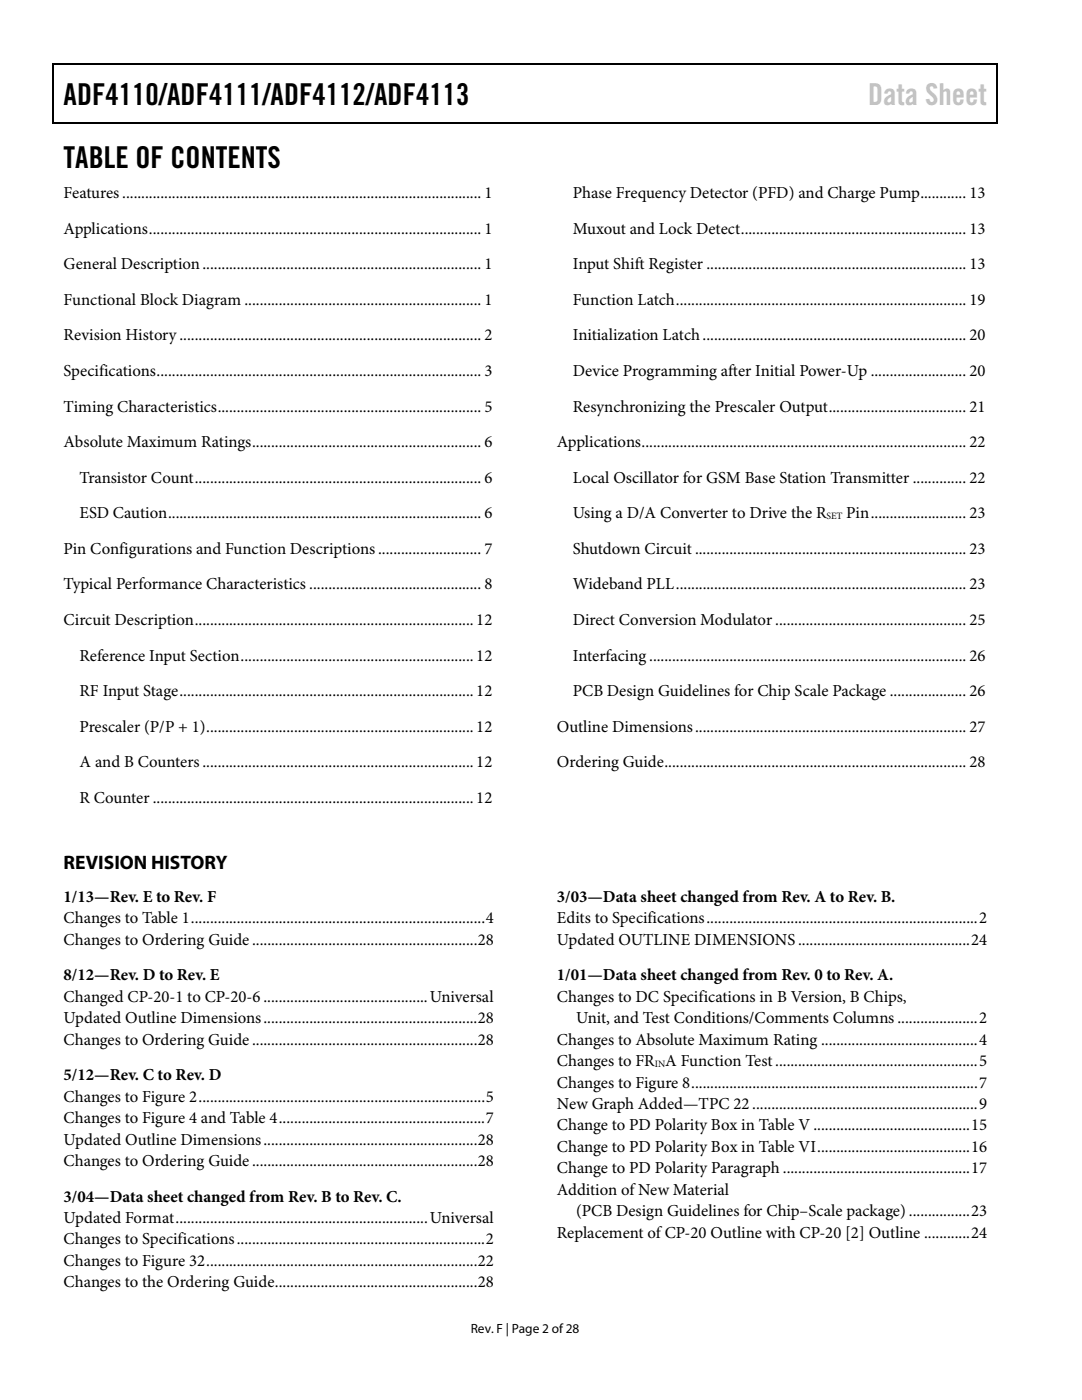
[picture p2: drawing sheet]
<svg xmlns="http://www.w3.org/2000/svg" width="216mm" height="279mm" viewBox="0 0 216 279" stroke-linecap="round" stroke-linejoin="round" font-family="sans-serif">
<defs><g id="words">
<g font-size="6">
<text x="12.7" y="20.9">ADF4110/ADF4111/ADF4112/ADF4113</text>
<text x="12.7" y="33.6">TABLE OF CONTENTS</text>
</g>
<text font-size="6" fill="#c1c1c1" x="173.2" y="20.9">Data Sheet</text>
<text font-size="3.9" x="12.7" y="173.4">REVISION HISTORY</text>
<g font-size="3.3">
<text x="12.7" y="39.5">Features.............................................................................................. 1</text>
<text x="114.3" y="39.5">Phase Frequency Detector (PFD) and Charge Pump............ 13</text>
<text x="12.7" y="46.7">Applications....................................................................................... 1</text>
<text x="114.3" y="46.7">Muxout and Lock Detect........................................................... 13</text>
<text x="12.7" y="53.7">General Description......................................................................... 1</text>
<text x="114.3" y="53.7">Input Shift Register .................................................................... 13</text>
<text x="12.7" y="60.8">Functional Block Diagram .............................................................. 1</text>
<text x="114.3" y="60.8">Function Latch............................................................................ 19</text>
<text x="12.7" y="67.9">Revision History............................................................................... 2</text>
<text x="114.3" y="67.9">Initialization Latch..................................................................... 20</text>
<text x="12.7" y="75.1">Specifications..................................................................................... 3</text>
<text x="114.3" y="75.1">Device Programming after Initial Power-Up ......................... 20</text>
<text x="12.7" y="82.1">Timing Characteristics..................................................................... 5</text>
<text x="114.3" y="82.1">Resynchronizing the Prescaler Output.................................... 21</text>
<text x="12.7" y="89.2">Absolute Maximum Ratings............................................................ 6</text>
<text x="111.1" y="89.2">Applications..................................................................................... 22</text>
<text x="15.9" y="96.4">Transistor Count........................................................................... 6</text>
<text x="114.3" y="96.4">Local Oscillator for GSM Base Station Transmitter .............. 22</text>
<text x="15.9" y="103.5">ESD Caution.................................................................................. 6</text>
<text x="114.3" y="103.5">Using a D/A Converter to Drive the R</text>
<text x="168.9" y="103.5">Pin......................... 23</text>
<text x="12.7" y="110.6">Pin Configurations and Function Descriptions........................... 7</text>
<text x="114.3" y="110.6">Shutdown Circuit ....................................................................... 23</text>
<text x="12.7" y="117.6">Typical Performance Characteristics ............................................. 8</text>
<text x="114.3" y="117.6">Wideband PLL............................................................................ 23</text>
<text x="12.7" y="124.8">Circuit Description.........................................................................12</text>
<text x="114.3" y="124.8">Direct Conversion Modulator .................................................. 25</text>
<text x="15.9" y="131.9">Reference Input Section.............................................................12</text>
<text x="114.3" y="131.9">Interfacing ................................................................................... 26</text>
<text x="15.9" y="139">RF Input Stage.............................................................................12</text>
<text x="114.3" y="139">PCB Design Guidelines for Chip Scale Package .................... 26</text>
<text x="15.9" y="146">Prescaler (P/P + 1)......................................................................12</text>
<text x="111.1" y="146">Outline Dimensions....................................................................... 27</text>
<text x="15.9" y="153.2">A and B Counters.......................................................................12</text>
<text x="111.1" y="153.2">Ordering Guide............................................................................... 28</text>
<text x="15.9" y="160.3">R Counter ....................................................................................12</text>
<text x="12.7" y="180">1/13—Rev. E to Rev. F</text>
<text x="111.1" y="179.9">3/03—Data sheet changed from Rev. A to Rev. B.</text>
<text x="12.7" y="184.3">Changes to Table 1.............................................................................4</text>
<text x="111.1" y="184.3">Edits to Specifications.......................................................................2</text>
<text x="12.7" y="188.6">Changes to Ordering Guide...........................................................28</text>
<text x="111.1" y="188.5">Updated OUTLINE DIMENSIONS .............................................24</text>
<text x="12.7" y="195.6">8/12—Rev. D to Rev. E</text>
<text x="111.1" y="195.6">1/01—Data sheet changed from Rev. 0 to Rev. A.</text>
<text x="12.7" y="199.9">Changed CP-20-1 to CP-20-6 ...........................................Universal</text>
<text x="111.1" y="199.9">Changes to DC Specifications in B Version, B Chips,</text>
<text x="12.7" y="204.2">Updated Outline Dimensions........................................................28</text>
<text x="12.7" y="208.5">Changes to Ordering Guide...........................................................28</text>
<text x="111.1" y="208.5">Changes to Absolute Maximum Rating .........................................4</text>
<text x="114.9" y="204.2">Unit, and Test Conditions/Comments Columns .....................2</text>
<text x="12.7" y="215.6">5/12—Rev. C to Rev. D</text>
<text x="111.1" y="212.7">Changes to FR A Function Test.....................................................5</text>
<text x="12.7" y="219.9">Changes to Figure 2...........................................................................5</text>
<text x="111.1" y="217">Changes to Figure 8...........................................................................7</text>
<text x="111.1" y="221.3">New Graph Added—TPC 22...........................................................9</text>
<text x="12.7" y="224.1">Changes to Figure 4 and Table 4......................................................7</text>
<text x="111.1" y="225.6">Change to PD Polarity Box in Table V .........................................15</text>
<text x="12.7" y="228.4">Updated Outline Dimensions........................................................28</text>
<text x="12.7" y="232.7">Changes to Ordering Guide...........................................................28</text>
<text x="111.1" y="229.9">Change to PD Polarity Box in Table VI........................................16</text>
<text x="12.7" y="239.8">3/04—Data sheet changed from Rev. B to Rev. C.</text>
<text x="111.1" y="234.2">Change to PD Polarity Paragraph .................................................17</text>
<text x="111.1" y="238.5">Addition of New Material</text>
<text x="12.7" y="244.1">Updated Format..................................................................Universal</text>
<text x="114.9" y="242.7">(PCB Design Guidelines for Chip–Scale package) ................23</text>
<text x="12.7" y="248.4">Changes to Specifications.................................................................2</text>
<text x="111.1" y="247">Replacement of CP-20 Outline with CP-20 [2] Outline ............24</text>
<text x="12.7" y="252.6">Changes to Figure 32.......................................................................22</text>
<text x="12.7" y="256.9">Changes to the Ordering Guide.....................................................28</text>
</g>
<text font-size="2.7" x="93.9" y="266">Rev. F | Page 2 of28</text>
<g font-size="1.9">
<text x="164.9" y="103.6">SET</text>
<text x="130.6" y="212.9">IN</text>
</g>
</g></defs>
<path d="M10.5 12.7h.3v1h-.3zM10.5 12.7h.3v.3h-.3zM133.3 12.7h.3v.3h-.3zM198.8 12.7h.2v1h-.2zM198.8 12.7h.2v.3h-.2zM10.5 24.4h.3v.2h-.3zM133.1 24.4h.2v.2h-.2zM198.8 24.4h.2v.2h-.2z" fill="#000"/>
<path d="M10.7 13.7v10.7M10.8 12.8h122.5M133.6 12.8h65.2M198.9 13.7v10.7M10.8 24.5h188" fill="none" stroke="#000" stroke-width=".25"/>
<use href="#words"/>
</svg>
